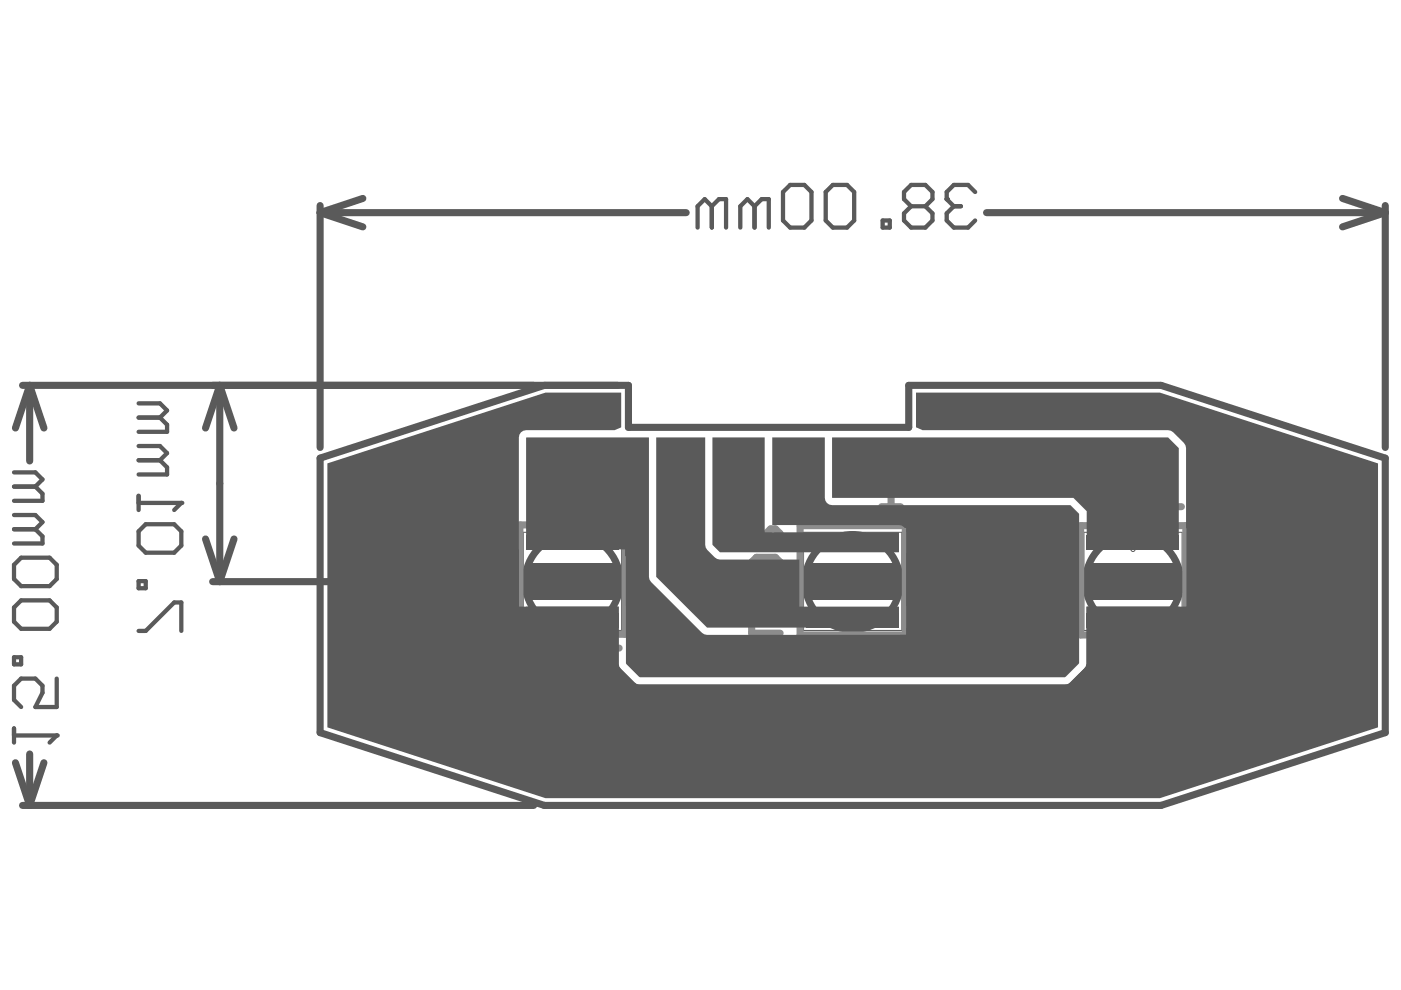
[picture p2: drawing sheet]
<svg xmlns="http://www.w3.org/2000/svg" width="297mm" height="210mm" viewBox="0 0 297 210" stroke-linecap="round" stroke-linejoin="round" font-family="sans-serif">
<g fill="none" stroke="#5a5a5a" stroke-width=".21">
<path d="M110.9 112.9h20.9v20.8h-20.9zM170.4 112.9h20.8v20.8h-20.8zM229.8 112.9h20.8v20.8h-20.8zM110.9 121.5a1.81 1.81 0 0 1 1.9 1.8 1.81 1.81 0 0 1-1.9 1.8M191.2 121.5a1.81 1.81 0 0 0-1.8 1.8 1.81 1.81 0 0 0 1.8 1.8M250.6 121.5a1.81 1.81 0 0 0-1.8 1.8 1.81 1.81 0 0 0 1.8 1.8"/>
<circle cx="180.8" cy="116.5" r=".45"/>
<circle cx="240.2" cy="116.5" r=".45"/>
<circle cx="121.4" cy="130.1" r=".45"/>
</g>
<g fill="none" stroke="#5a5a5a" stroke-width="1.5">
<path d="M67.9 43.6v51.3M67.9 45.1l9 3M67.9 45.1h77.6M76.9 42.1l-9 3M209.2 45.1h84.5M284.6 42.1l9.1 3M293.7 43.6v51.3M293.7 45.1l-9.1 3M4.8 81.7h128.4M6.3 81.7l3 9.1M6.3 81.7l-3 9.1M6.3 81.7v16"/>
<path d="M46.6 81.7l3 9.1M46.6 81.7l-3 9.1M46.6 81.7v41.6M115.4 81.7l-47.5 15.4v58.2l47.5 15.5h130.8l47.5-15.5v-58.2l-47.5-15.4h-53.5v8.9h-59.5v-8.9M43.6 114.3l3 9M49.6 114.3l-3 9M45.1 123.3h64M6.3 159.9v10.9M3.3 161.7l3 9.1M4.8 170.8h108.3M9.3 161.7l-3 9.1"/>
</g>
<path d="M29.4 112.7l1.5-1.5h6l1.5 1.5v3l-1.5 1.5h-6l-1.5-1.5zM29.4 105.1v3M29.4 106.6h9M29.4 133.8h1.5l6-6.1h1.5v6.1M29.4 123.2h1.5v1.5h-1.5z" fill="none" stroke="#5a5a5a" stroke-width=".9"/>
<circle cx="38.4" cy="106.6" r=".45" fill="#5a5a5a"/>
<path d="M29.4 97.6h4.5M29.4 94.6h4.5l1.5 1.5-1.5 1.5M29.4 88.5h4.5M29.4 85.5h4.5l1.5 1.5-1.5 1.5M33.9 97.6l1.5 1.5v1.5h-6M33.9 88.5l1.5 1.5v1.6h-6M38.4 106.6l-1.5 1.5M3 154.4v3M3 155.9h9" fill="none" stroke="#5a5a5a" stroke-width=".9"/>
<circle cx="12" cy="155.9" r=".45" fill="#5a5a5a"/>
<path d="M206.8 40.7l-1.6-1.5h-3l-1.5 1.5v1.5M3 119.8l1.5-1.6h6l1.5 1.6v3l-1.5 1.5h-6l-1.5-1.5zM3 112.2h4.5M3 109.2h4.5l1.5 1.5-1.5 1.5M3 103.2h4.5M3 100.2h4.5l1.5 1.5-1.5 1.5M7.5 103.2l1.5 1.5v1.5h-6M7.5 112.2l1.5 1.5v1.5h-6M3 128.8l1.5-1.5h6l1.5 1.5v3l-1.5 1.5h-6l-1.5-1.5zM3 139.4h1.5v1.5h-1.5zM12 155.9l-1.5 1.5M12 143.9v6h-4.5l1.5-3v-1.5l-1.5-1.5h-3l-1.5 1.5v3l1.5 1.5" fill="none" stroke="#5a5a5a" stroke-width=".9"/>
<circle cx="200.7" cy="42.2" r=".45" fill="#5a5a5a"/>
<g fill="none" stroke="#5a5a5a" stroke-width=".9">
<path d="M150.9 43.7l1.5-1.5h1.5v6.1M150.9 43.7v4.6M150.9 43.7l-1.5-1.5-1.5 1.5v4.6M160 43.7l1.5-1.5h1.5v6.1M160 43.7v4.6M160 43.7l-1.5-1.5-1.5 1.5v4.6M166 40.7l1.5-1.5h3l1.5 1.5v6l-1.5 1.6h-3l-1.5-1.6zM175.1 40.7l1.5-1.5h3l1.5 1.5v6l-1.5 1.6h-3l-1.5-1.6zM187.1 46.7h1.5v1.6h-1.5zM193.2 43.7h3M193.2 43.7l-1.5 1.5v1.5l1.5 1.6h3l1.5-1.6v-1.5l-1.5-1.5M193.2 43.7l-1.5-1.5v-1.5l1.5-1.5h3l1.5 1.5v1.5l-1.5 1.5"/>
<path d="M200.7 42.2l1.5 1.5M202.2 43.7h1.5M202.2 43.7l-1.5 1.5v1.5l1.5 1.6h3l1.6-1.6"/>
</g>
<g fill="none" stroke="#5a5a5a" stroke-width="1.5">
<circle cx="121.4" cy="123.3" r="10.1"/>
<circle cx="180.8" cy="123.4" r="10.1"/>
<circle cx="240.2" cy="123.4" r="10.1"/>
</g>
<g fill="none" stroke="#8c8c8c" stroke-width="1.5">
<path d="M101.6 118.2h4l1 1v3h-6v-3zM104.6 112.1h1l1 1v2l-1 1.1M110.2 111.3h22.3v23.2h-22.3zM127.6 107.4h4M129.6 105.4v4M169.6 111.4h22.3v23.2h-22.3zM186.9 107.4h4M188.9 105.4v4M229.1 111.4h22.3v23.2h-22.3zM246.5 107.4h4M248.5 105.4v4M100.6 130.2v4h6"/>
<path d="M100.6 124.2v4h6v-4M103.6 126.2v2M127.2 137.4h4.1M186.5 137.4h4M246.1 137.4h4"/>
</g>
<circle cx="104.6" cy="112.1" r=".75" fill="#8c8c8c"/>
<path d="M103.6 113.1v1M103.6 113.1l-1-1h-1l-1 1v2l1 1.1M104.6 112.1l-1 1M218.9 113.1v2M218.9 118.2l1-1h4l1 1v3h-6zM218.9 114.1h6M218.9 129.2v4h6M218.9 123.2v4h6v-4M221.9 125.2v2" fill="none" stroke="#8c8c8c" stroke-width="1.5"/>
<circle cx="224.9" cy="114.1" r=".75" fill="#8c8c8c"/>
<path d="M159.4 112.1v4.1l4-4.1h1l1 1v2l-1 1.1M159.4 119.2l1-1h4l1 1v3h-6zM224.9 114.1l-1 1M159.4 130.2v4h6M159.4 124.2v4h6v-4M162.4 126.2v2" fill="none" stroke="#8c8c8c" stroke-width="1.5"/>
<g fill="#5a5a5a">
<path d="M111.6 92.8l26-.1v29.6l.1 .6 .3 .5 10.8 10.8 .5 .3 .6 .1h42.2v-22.6h-.3l-.6-.6-.6-.1h-26.9v-18.6h11.2v12.9a1.54 1.54 0 0 0 1.5 1.5h50.5l1.9 1.8v31.7l-3.1 3h-90.1l-2.9-3v-22.7h-.2v-1.4h-21z"/>
<path d="M139.1 92.7h10.4v22.8a4.4 4.4 0 0 0 3.1 3.1h16.9v10h21.1v4.5h-40.7l-10.8-10.8z"/>
<path d="M151.1 92.7h11v20.2h28.5v4.2h-38l-1.5-1.6z"/>
<path d="M176.4 92.7h71.3l2.2 2.3v21.4l-19.5 .1v-8.1l-2.8-2.8h-51.2z"/>
<path d="M111.5 128.6h19.7v12.7l3.8 3.8h91.5l3.9-3.9v-12.6h19.6v28.4l-2.5 2.6h-133.1l-2.9-2.9z"/>
<path d="M69.4 98.3l46.3-15.1h16v7.4l-1.4 .6h-18.8a1.54 1.54 0 0 0-1.5 1.5v35.9h21.2v12.1l.1 .6 3.2 3.4 .5 .3 .6 .1h90.2l.6-.1 .5-.3 3.3-3.5 .1-.6v-12h21.2v-33.6l-.2-.6-.3-.5-2.2-2.2-.5-.4-.6-.1h-52.1l-1.4-.6v-7.4h51.7l46.3 15.1v55.9l-46.3 15h-130.2l-46.3-15z"/>
</g>
<g fill="#5a5a5a">
<path d="M111.5 130.1h19.7v3h-19.7z" fill-rule="evenodd"/>
<path d="M111.5 113.5h19.7v3h-19.7z" fill-rule="evenodd"/>
<path d="M111.5 119.4h19.7v7.7h-19.7z" fill-rule="evenodd"/>
<path d="M171 119.4h19.6v7.7h-19.6z" fill-rule="evenodd"/>
<path d="M171 130.1h19.6v3h-19.6z" fill-rule="evenodd"/>
<path d="M171 113.5h19.6v3h-19.6z" fill-rule="evenodd"/>
<path d="M230.4 113.5h19.6v3h-19.6z" fill-rule="evenodd"/>
<path d="M230.4 130.1h19.6v3h-19.6z" fill-rule="evenodd"/>
<path d="M230.4 119.4h19.6v7.7h-19.6z" fill-rule="evenodd"/>
</g>
<path d="M143.7 96.5v3M156.5 96.5v3M169.4 96.5v3M182.2 96.5v3" fill="none" stroke="#5a5a5a" stroke-width="5.9"/>
</svg>
